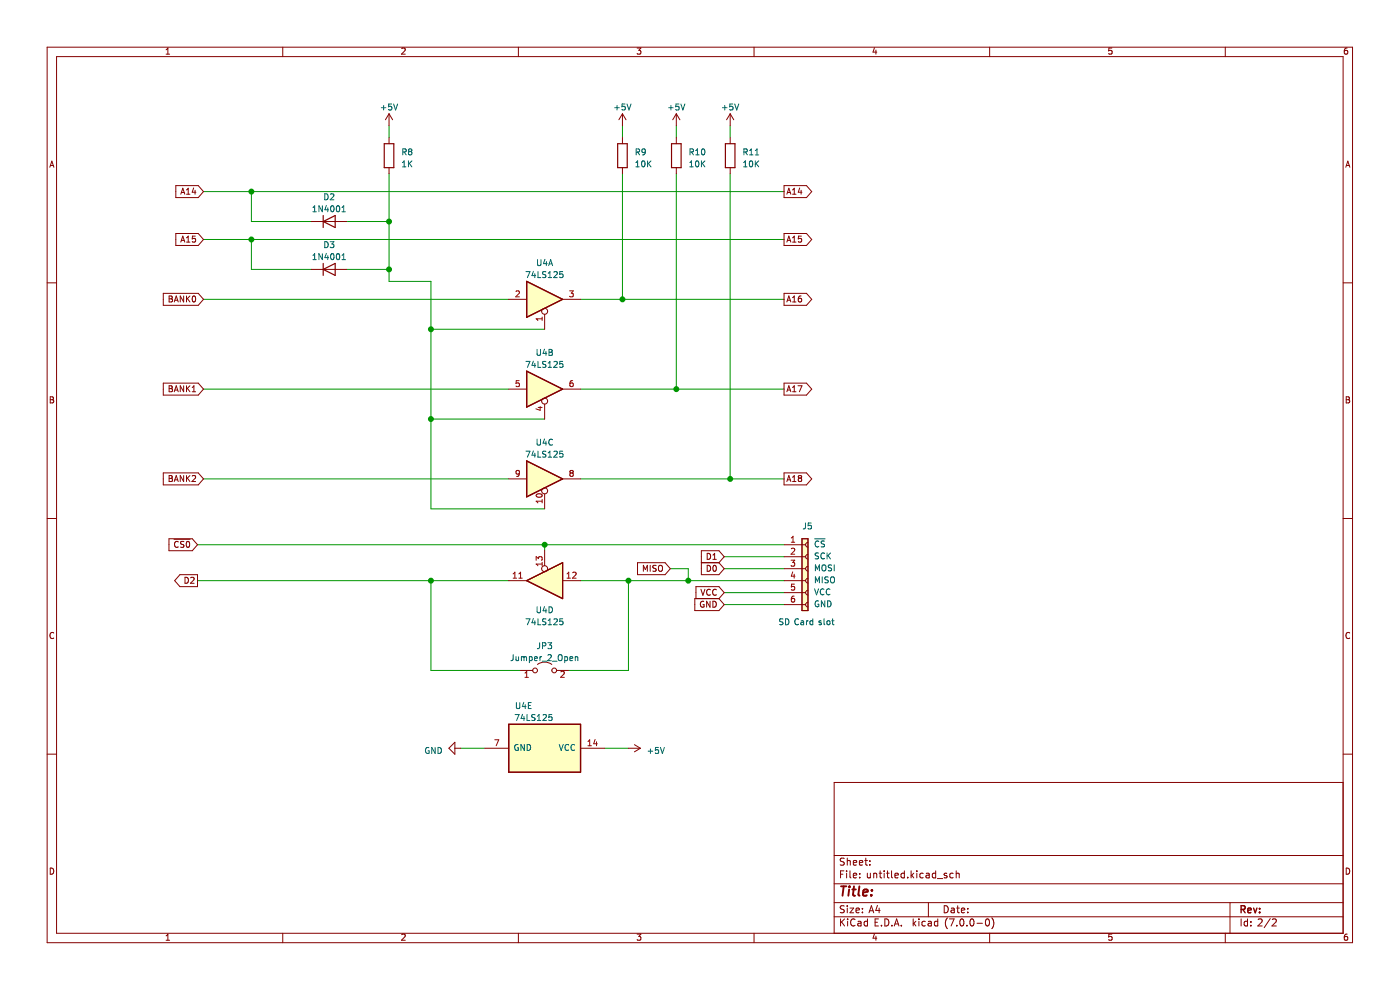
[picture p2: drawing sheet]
<svg xmlns="http://www.w3.org/2000/svg" width="297mm" height="210mm" viewBox="0 0 297 210" stroke-linecap="round" stroke-linejoin="round" font-family="sans-serif">
<path d="M0 0h296.9v210h-296.9z" fill-rule="evenodd" fill="#fff" stroke="#fff" stroke-width=".35"/>
<g fill="none" stroke="#840000" stroke-width=".21">
<path d="M10 10h276.9v190h-276.9zM12 12h272.9v186h-272.9zM35.2 11.5h.8M35.2 10.6l.4-.4v1.3M60 10v2M85.2 10.3l.5-.1 .3 .4-.8 .9h.8M110 10v2M135.2 10.2h.8l-.5 .5 .4 .1v.6l-.2 .1-.5-.1M160 10v2M185.5 10.1l-.3 1h.8M185.8 10.6v.9M209.9 10v2"/>
<path d="M235.9 10.2h-.6l-.1 .6 .6-.1 .1 .7-.2 .1-.5-.1M259.9 10v2M285.8 10.2h-.4l-.2 .3v.7l.2 .3 .5-.1-.1-.7h-.4l-.2 .2M10.6 35.5l.4-1.3 .4 1.3M10.7 35.1h.6M37.3 39.4h4.8l1.1 1.2-1.1 1.3h-4.8zM41.1 39.9l-.3 .9h.8M82.5 24.1l-.7 1.3M82.5 24.1v2.6M82.5 29.2v1.3M82.5 35.6v1.2M82.5 24.1l.8 1.3"/>
<path d="M132 24.1l-.7 1.3M132 24.1v2.6M132 29.2v1.3M132 35.6v1.2M132 24.1l.8 1.3M143.5 24.1l-.8 1.3M143.5 24.1v2.6M143.5 29.2v1.3M143.5 35.6v1.2M143.5 24.1l.7 1.3M154.9 24.1l-.8 1.3M154.9 24.1v2.6"/>
<path d="M154.9 29.2v1.3M154.9 35.6v1.2M154.9 24.1l.8 1.3M166.3 39.4h4.8l1.1 1.2-1.1 1.3h-4.8zM169.6 39.9l-.3 .9h.8M285.5 35.5l.4-1.3 .5 1.3M285.6 35.1h.6M10 60h2M37.3 49.5h4.8l1.1 1.3-1.1 1.3h-4.8zM38.4 41.2l.4-1.3 .4 1.3M38.4 51.4l.4-1.3 .4 1.3M38.5 40.8h.6"/>
<path d="M38.5 51h.6M39.6 41.2h.7M39.6 40.3l.3-.4v1.3M39.6 50.4l.3-.3v1.3M39.6 51.4h.7M41.4 40.4v.8M41.4 50.1h-.6v.6l.6-.1v.6l-.1 .2-.5-.2M66 57.1h7.6M66 47h7.6M166.3 49.5h4.8l1.1 1.3-1.1 1.3h-4.8zM166.9 51.4l.4-1.3 .5 1.3M166.9 41.2l.4-1.3 .5 1.3"/>
<path d="M167 40.8h.7M167 51h.7M168.1 41.2h.8M168.1 51.4h.8M168.1 40.3l.4-.4v1.3M168.1 50.4l.4-.3v1.3M169.9 40.4v.8M170 50.1h-.6l-.1 .6 .6-.1 .1 .6-.2 .2-.5-.2M284.9 60h2M34.6 62.2h7.5l1.1 1.3-1.1 1.3h-7.5zM35.9 62.8h.4l.2 .2-.2 .4 .2 .1 .1 .3-.2 .3h-.5zM35.9 63.4h.4"/>
<path d="M37 64.1l.4-1.3 .4 1.3M37.1 63.7h.6M39 62.8v1.3l-.8-1.3v1.3M39.6 62.8v1.3M39.7 63.3l.6 .8M40.3 62.8l-.7 .7M40.9 62.9l.2-.1a.68 .68 0 0 1 .4 .6 .68 .68 0 0 1-.4 .7l-.3-.5zM107.9 63.5h3.8M115.5 66.7v3.1M119.4 63.5h3.8M166.3 62.2h4.8l1.1 1.3-1.1 1.3h-4.8zM166.9 64.1l.4-1.3 .5 1.3"/>
<path d="M167 63.7h.7M168.1 64.1h.8M168.1 63.1l.4-.3v1.3M169.9 62.8h-.3l-.2 .3-.1 .7 .3 .3 .4-.2-.1-.6h-.3l-.3 .2M10.7 84.2h.4l.2 .2-.2 .4 .2 .1 .1 .3-.2 .3h-.5zM10.7 84.8h.4M34.6 81.3h7.5l1.1 1.2-1.1 1.3h-7.5zM35.9 81.8h.4l.2 .3-.2 .3 .2 .2 .1 .3-.2 .2h-.5zM35.9 82.4h.4M37 83.1l.4-1.3 .4 1.3M37.1 82.7h.6M39 81.8v1.3l-.8-1.3v1.3"/>
<path d="M39.6 81.8v1.3M39.7 82.4l.6 .7M40.3 81.8l-.7 .8M40.8 83.1h.7M40.8 82.2l.3-.4v1.3M107.9 82.5h3.8M115.5 85.7v3.2M119.4 82.5h3.8M166.3 81.3h4.8l1.1 1.2-1.1 1.3h-4.8zM166.9 83.1l.4-1.3 .5 1.3M167 82.7h.7M168.1 83.1h.8"/>
<path d="M168.1 82.2l.4-.4v1.3M169.3 81.8h.8l-.5 1.3M285.6 84.2h.4l.3 .2-.3 .4 .3 .1v.3l-.2 .3h-.5zM285.6 84.8h.4M10 110h2M34.6 100.3h7.5l1.1 1.3-1.1 1.3h-7.5zM35.8 114.3h5l1.1 1.3-1.1 1.2h-5zM35.9 100.9h.4l.2 .2-.2 .4 .2 .1 .1 .3-.2 .2h-.5zM35.9 101.5h.4M36.9 114.4h3.4M37 102.1l.4-1.2 .4 1.2M37.1 101.8h.6"/>
<path d="M37.8 115a.56 .56 0 0 0-.8 .5 .56 .56 0 0 0 .8 .5M39 100.9v1.2l-.8-1.2v1.2M39 114.9l-.6 .1v.3l.5 .3 .1 .3-.2 .2-.5-.1M39.6 100.9v1.2M39.6 115l.2-.2a.68 .68 0 0 1 .4 .7 .68 .68 0 0 1-.4 .6l-.3-.5zM39.7 101.4l.6 .7M40.3 100.9l-.7 .7M40.8 101l.5-.1 .2 .3-.8 .9h.8M107.9 101.6h3.8M115.5 104.8v3.1M115.5 116.8v3.2M119.4 101.6h3.8"/>
<path d="M135.2 119.4h5.9l1.1 1.2-1.1 1.3h-5.9zM137.9 119.9v1.3M139.2 120h-.7v.4l.6 .2 .1 .3-.2 .3-.5-.1M148.8 116.8h3.7l1.1 1.3-1.1 1.3 1.1 1.2-1.1 1.3h-3.7zM148.8 119.4h3.7M150 119.9a.64 .64 0 0 1 .8 .7 .64 .64 0 0 1-.8 .6zM150 117.4a.64 .64 0 0 1 .8 .6 .64 .64 0 0 1-.8 .6zM151.2 118.6h.8M151.2 117.7l.4-.3v1.2M166.3 100.3h4.8l1.1 1.3-1.1 1.3h-4.8zM166.3 118.1h4.6M166.3 115.6h4.6"/>
<path d="M166.9 102.1l.4-1.2 .5 1.2M167 101.8h.7M168.1 102.1h.8M168.1 101.2l.4-.3v1.2M169.6 101.4l-.3 .3 .1 .3 .2 .1h.2l.3-.2-.1-.4-.2-.1M169.6 101.4l-.3-.2 .3-.3h.2l.3 .2-.3 .3M169.6 101.4h.2M170.1 114.3h1.3v15.2h-1.3zM171.4 117.6a.51 .51 0 0 0-.5 .5 .51 .51 0 0 0 .5 .5M171.4 115a.51 .51 0 0 0-.5 .6 .51 .51 0 0 0 .5 .5M284.9 110h2M11.4 134.3a.58 .58 0 0 0-.8 .5 .58 .58 0 0 0 .8 .5"/>
<path d="M38.2 121.9h3.7v2.5h-3.7l-1.1-1.2zM39.2 122.5a.64 .64 0 0 1 .8 .6 .64 .64 0 0 1-.8 .6zM40.5 122.6l.4-.1 .3 .3-.8 .9h.8M107.9 123.2h3.8M119.4 123.2h3.8M136.5 121.2v-1.3l.4 .9 .4-.9v1.3M139.7 120.1l.3-.2a.43 .43 0 0 1 .5 .4v.5a.42 .42 0 0 1-.4 .4 .42 .42 0 0 1-.4-.4zM147.4 127h5.1l1.1 1.2-1.1 1.3h-5.1zM147.6 127v-2.6h4.9l1.1 1.3-1.1 1.3M148.7 125l.4 1.3 .4-1.3M149.3 127.6a.58 .58 0 0 0-.7 .6 .58 .58 0 0 0 .8 .5v-.4h-.3M150.6 127.5v1.3l-.7-1.3v1.3"/>
<path d="M150.7 125.1a.56 .56 0 0 0-.8 .5 .56 .56 0 0 0 .8 .5M151.2 127.5a.64 .64 0 0 1 .8 .7 .64 .64 0 0 1-.8 .6zM151.4 120l.1-.1a.68 .68 0 0 1 .5 .7 .68 .68 0 0 1-.5 .6l-.3-.5zM152 125.1a.56 .56 0 0 0-.8 .5 .56 .56 0 0 0 .8 .5M166.3 128.2h4.6M166.3 125.7h4.6M166.3 123.2h4.6M166.3 120.6h4.6M171.4 127.7a.51 .51 0 0 0-.5 .5 .51 .51 0 0 0 .5 .6M171.4 125.2a.51 .51 0 0 0-.5 .5 .51 .51 0 0 0 .5 .5M171.4 122.7a.51 .51 0 0 0-.5 .5 .51 .51 0 0 0 .5 .5M171.4 120.1a.51 .51 0 0 0-.5 .5 .51 .51 0 0 0 .5 .5"/>
<path d="M286.3 134.3a.58 .58 0 0 0-.8 .5 .58 .58 0 0 0 .8 .5M10 160h2M95.2 158.7l1.3-1.2v2.5zM96.5 158.7h1.3M102.8 158.7h5.1M110.5 142.2h2.5M114 140.9a2.54 2.54 0 0 1 3.1 0M118.1 142.2h2.5M123.2 158.7h5M133.3 158.7h2.6M134.6 158l1.3 .7M135.9 158.7l-1.3 .8"/>
<path d="M284.9 160h2M284.9 166h-107.9v32M10.7 184.1a.66 .66 0 0 1 .7 .7 .66 .66 0 0 1-.7 .6zM35.2 198.5l.4-.4v1.3M35.2 199.4h.8M60 198v2M85.2 198.3l.5-.2 .3 .4-.8 .9h.8M110 198v2M135.2 198.1h.8l-.5 .5 .4 .2v.5l-.2 .1-.5-.1M160 198v2M177 194.5h107.9M177 191.5h107.9"/>
<path d="M177 187.5h107.9M177 181.5h107.9M178.3 194.9v1.5M178.3 185.4h.5M178.5 195.6l.7 .8M179 184.7h-.7v1.5M179.1 192.2l-.6-.1-.2 .2v.4l.7 .3 .1 .3-.3 .3-.6-.1M179.1 182.1l-.6-.1-.2 .2v.4l.7 .3 .1 .3-.3 .3h-.6M179.2 194.9l-.9 .9M179.6 184.7v.2M179.6 185.2v1M179.7 182v1.5"/>
<path d="M179.7 192.1v.2M179.7 192.6v1M179.7 182.7l.3-.2 .3 .1 .1 .9M179.8 194.9v.2M179.8 195.4v1M180.3 192.6h.8l-.8 1h.8M180.3 184.7v1.3l.2 .2M181 185.7l.7-.1v-.3l-.5-.1-.2 .2 .1 .8h.6M181 183l.7-.1v-.3l-.5-.1-.2 .2 .1 .8h.6M181.4 195.1a.71 .71 0 0 0-1 .5 .71 .71 0 0 0 .7 .8l.3-.1M181.6 193.1l.7-.1-.1-.3-.4-.1-.2 .2 .1 .7h.5M182 195.5h.6l.1 .9"/>
<path d="M182.3 183l.7-.1v-.3l-.5-.1-.2 .2 .1 .8h.6M182.4 186.1v.1M182.4 185.3v.1M182.7 195.8h-.5l-.2 .3 .2 .3 .5-.1M183 192.7v.1M183 193.5v.1M183.5 182.5h.5M183.7 182v1.3l.3 .2M184 185.2l.1 1h.3l.2-.1M184 195.5l-.4-.1-.3 .3 .2 .6h.5M184 194.9v1.5M184.4 193.6l.5-1.5 .5 1.5"/>
<path d="M184.5 193.2h.7M184.5 183.4v.1M184.5 182.6v.1M184.6 185.2v1M185.4 185.4l.2-.2 .3 .1 .1 .9M185.4 185.2v1M185.5 198.1l-.3 .9h.8M185.6 195.6h.5M185.8 198.6v.8M186.1 192l-.3 1.1h.9M186.4 194.9h-.8v1.5h.8M186.5 185.2h.6"/>
<path d="M186.5 192.6v1M186.7 184.7v1.3l.4 .2M187 196.3v.1M187.6 184.7v.2M187.6 185.2v1M187.7 194.9a.76 .76 0 0 1 .9 .8 .76 .76 0 0 1-.9 .7zM188.1 185.2h.5M188.3 184.7v1.3l.3 .2M189.1 184.7v1.3l.3 .2M189.2 196.3v.1M189.7 196.4l.5-1.5 .5 1.5M189.9 185.7l.7-.1-.1-.3-.4-.1-.2 .2v.8h.6"/>
<path d="M189.9 196h.7M191.2 196.3v.1M191.9 185.3l-.5-.1-.3 .3 .2 .7h.6M191.9 184.7v1.5M192.6 186.1v.1M193.3 184.7v1.5M193.4 185.7l.5 .5M193.7 194.9v1.5M193.9 185.2l-.6 .6M193.9 195.8l.4 .6M194.3 195.4l-.6 .6M194.5 184.7v.2"/>
<path d="M194.5 185.2v1M194.9 194.9v.2M194.9 195.4v1M195.9 185.3l-.5-.1-.3 .3 .2 .7h.6M196.3 195.5l-.4-.1-.3 .3 .1 .6h.6M196.5 185.3h.6v.9M196.9 195.5h.6l.1 .9M197 191.5v3M197.1 185.6l-.5 .1-.2 .2 .2 .3h.5M197.6 195.8h-.5l-.2 .3 .2 .3 .5-.1M198.5 185.3l-.4-.1-.3 .3 .1 .7h.6M198.5 184.7v1.5"/>
<path d="M198.9 186.4h1.1M198.9 195.5l-.4-.1-.3 .3 .2 .6h.5M198.9 194.9v1.5M200.3 192.1a.76 .76 0 0 1 .9 .8 .76 .76 0 0 1-.9 .7zM200.9 185.3l-.4-.1-.2 .2 .1 .3 .5 .1v.4h-.6M201 194.7a1.72 1.72 0 0 0 0 2.3M201.4 194.9h1l-.6 1.5M201.8 192.7h.6l.1 .9M202.2 185.3l-.4-.1-.3 .3 .1 .7h.6M202.5 193h-.5l-.3 .3 .3 .3 .5-.1M202.9 185.4l.2-.2 .3 .1 .1 .9M202.9 184.7v1.5"/>
<path d="M203 192.6h.5M203 196.3v.1M203.2 192.1v1.3l.3 .2M203.8 195.1l.2-.2a.8 .8 0 0 1 .5 .8 .8 .8 0 0 1-.5 .7l-.4-.6zM204 193.1l.7-.1-.1-.3-.4-.1-.2 .2v.7h.6M205.1 196.3v.1M205.3 193.5v.1M205.3 192.7v.1M205.9 195.1l.2-.2a.8 .8 0 0 1 .5 .8 .8 .8 0 0 1-.5 .7l-.3-.6zM207.3 195.8h1.1M209.2 195.1l.2-.2a.8 .8 0 0 1 .5 .8 .8 .8 0 0 1-.5 .7l-.3-.6zM209.9 198v2"/>
<path d="M210.4 194.7a1.72 1.72 0 0 1 0 2.3M235.9 198.1h-.6l-.1 .7 .6-.1 .1 .6-.2 .1-.5-.1M259.9 198v2M260.9 191.5v6.5M263.3 194.9v1.5M264.7 195.5l-.5-.1-.3 .3 .2 .6h.6M264.7 194.9v1.5M265.4 196.3v.1M265.4 195.5v.1M266.9 195.1l.6-.2 .3 .4-1 1.1h1M269.5 194.8l-1.3 2M269.9 195.1l.6-.2 .3 .4-1 1.1h1"/>
<path d="M285.6 184.1a.66 .66 0 0 1 .7 .7 .66 .66 0 0 1-.7 .6zM285.8 198.1l-.4 .1-.2 .3v.7l.2 .2 .5-.1-.1-.6-.4-.1-.2 .3"/>
<circle cx="115.5" cy="66" r=".63"/>
<circle cx="115.5" cy="85.1" r=".63"/>
<circle cx="115.5" cy="104.1" r=".63"/>
<circle cx="115.5" cy="120.6" r=".63"/>
<circle cx="113.5" cy="142.2" r=".51"/>
<circle cx="117.6" cy="142.2" r=".51"/>
</g>
<path d="M263.3 192.9l.7-.1 .2-.2-.1-.3-.8-.2v1.5M263.7 192.9l.5 .7M264.7 193.1l.7-.1v-.3l-.5-.1-.2 .2 .1 .7h.6M265.9 192.6l.4 1 .3-1M267.2 193.5v.1M267.2 192.7v.1" fill="none" stroke="#840000" stroke-width=".3"/>
<path d="M178.4 188h1.2M179 188l-.3 2M180.1 188.7l-.1 1.3M180.2 188v.2M180.8 188.7h.8M181.2 188l-.2 1.7v.2l.4 .1M182.3 188l-.2 1.7 .3 .3M183.1 189.3l1-.2-.1-.3h-.7l-.2 .9 .2 .3 .6-.1M184.8 189.8v.2M185 188.8v.2" fill="none" stroke="#840000" stroke-width=".4"/>
<g fill="#ffffc2" stroke="#ffffc2" stroke-width=".35">
<path d="M111.7 59.7l7.7 3.8-7.7 3.8z"/>
<path d="M111.7 78.7l7.7 3.8-7.7 3.8z"/>
<path d="M111.7 97.8l7.7 3.8-7.7 3.8z"/>
<path d="M111.7 123.2l7.7-3.8v7.6z"/>
<path d="M170.1 114.3h1.3v15.2h-1.3z" fill-rule="evenodd"/>
<path d="M107.9 153.6h15.3v10.2h-15.3z" fill-rule="evenodd"/>
</g>
<g fill="none" stroke="#840000" stroke-width=".25">
<path d="M81.5 30.5h2v5.1h-2zM131 30.5h2.1v5.1h-2.1zM142.5 30.5h2v5.1h-2zM153.9 30.5h2v5.1h-2zM68.6 57.1l2.5-1.2v2.5zM68.6 45.7v2.6M68.6 55.9v2.5M68.6 47l2.5-1.3v2.6zM111.7 59.7l7.7 3.8-7.7 3.8zM111.7 78.7l7.7 3.8-7.7 3.8zM111.7 97.8l7.7 3.8-7.7 3.8zM111.7 123.2l7.7-3.8v7.6z"/>
<path d="M107.9 153.6h15.3v10.2h-15.3z"/>
</g>
<g fill="none" stroke="#009600" stroke-width=".21">
<path d="M82.5 26.7v2.5M82.5 36.8v22.9h8.9v48.2h24.1M132 26.7v2.5M132 36.8v26.7M143.5 26.7v2.5M143.5 36.8v45.7M154.9 26.7v2.5M154.9 36.8v64.8M43.2 50.8h123.1M43.2 40.6h123.1M53.3 40.6v6.4h12.7M53.3 50.8v6.3h12.7"/>
<path d="M73.6 47h8.9M73.6 57.1h8.9M43.2 63.5h64.7M91.4 69.8h24.1M123.2 63.5h43.1M43.2 82.5h64.7M91.4 88.9h24.1M123.2 82.5h43.1M41.9 115.6h124.4M43.2 101.6h64.7M115.5 115.6v1.2M123.2 101.6h43.1"/>
<path d="M153.6 118.1h12.7M41.9 123.2h66M91.4 123.2v19h19.1M123.2 123.2h43.1M133.3 123.2v19h-12.7M142.2 120.6h3.8v2.6M153.6 120.6h12.7M153.6 128.2h12.7M153.6 125.7h12.7M97.8 158.7h5M128.2 158.7h5.1"/>
</g>
<g fill="none" stroke="#006464" stroke-width=".21">
<path d="M80.9 22.8h1M81.4 22.4v.9M83.1 22.1h-.6l-.1 .6 .6-.1 .1 .6-.2 .1-.5-.1M83.5 22.1l.4 1.2 .4-1.2M85.4 35.4h.7M85.4 34.5l.3-.4v1.3M85.4 32.3l.6-.1 .1-.5-.7-.1v1.3M85.7 32.3l.5 .6M86.7 34.1v1.3M86.8 34.7l.6 .7M86.9 32.1l-.2-.2 .2-.3h.2l.3 .2-.3 .3M86.9 32.1l-.2 .3v.3l.2 .2h.2l.3-.3-.1-.3-.2-.2"/>
<path d="M86.9 32.1h.2M87.4 34.1l-.7 .8M130.4 22.8h1M130.9 22.4v.9M132.6 22.1h-.6l-.1 .6 .6-.1 .1 .6-.2 .1-.5-.1M133 22.1l.4 1.2 .5-1.2M134.9 34.5l.4-.4v1.3M134.9 35.4h.7M135 32.3l.6-.1v-.5l-.6-.1v1.3M135.3 32.3l.4 .6M136.2 34.2l.2-.1a.68 .68 0 0 1 .5 .7 .68 .68 0 0 1-.5 .6l-.3-.5zM136.9 32.1l-.2 .3-.4-.1-.1-.6 .5-.1 .2 .2-.1 .8-.1 .2-.4 .1"/>
<path d="M137.4 34.1v1.3M137.6 34.7l.5 .7M138.1 34.1l-.7 .8M141.8 22.8h1M142.3 22.4v.9M144 22.1h-.6v.6l.6-.1v.6l-.2 .1-.4-.1M144.4 22.1l.5 1.2 .4-1.2M146.3 35.4h.8M146.3 34.5l.4-.4v1.3M146.4 32.3l.6-.1 .1-.5-.7-.1v1.3M146.7 32.3l.4 .6M147.6 32.9h.7"/>
<path d="M147.6 31.9l.4-.3v1.3M147.7 34.2l.1-.1a.68 .68 0 0 1 .5 .7 .68 .68 0 0 1-.5 .6l-.3-.5zM148.8 34.1v1.3M148.9 31.7l.2-.1a.68 .68 0 0 1 .4 .6 .68 .68 0 0 1-.4 .7l-.3-.5zM149 34.7l.5 .7M149.5 34.1l-.7 .8M153.3 22.8h.9M153.8 22.4v.9M155.4 22.1h-.6v.6l.6-.1v.6l-.1 .1-.5-.1M155.9 22.1l.4 1.2 .4-1.2M157.8 35.4h.7M157.8 34.5l.3-.4v1.3"/>
<path d="M157.8 32.3l.6-.1 .1-.5-.7-.1v1.3M158.1 32.3l.4 .6M159 32.9h.8M159 31.9l.4-.3v1.3M159.1 34.2l.2-.1a.68 .68 0 0 1 .4 .7 .68 .68 0 0 1-.4 .6l-.3-.5zM160.2 34.1v1.3M160.2 32.9h.8M160.2 31.9l.4-.3v1.3M160.4 34.7l.6 .7M161 34.1l-.8 .8M66.4 55.1h.7M66.4 44l.4-.4v1.3"/>
<path d="M66.4 54.2l.4-.4v1.3M66.4 44.9h.7M68.4 43.6v1.3l-.7-1.3v1.3M68.4 53.8v1.3l-.7-1.3v1.3M68.9 41.1a.64 .64 0 0 1 .7 .6 .64 .64 0 0 1-.7 .7zM68.9 51.3a.64 .64 0 0 1 .7 .6 .64 .64 0 0 1-.7 .6zM69.2 53.7l-.3 1h.8M69.2 43.6l-.3 .9h.8M69.5 44.1v.8M69.5 54.2v.9M70 51.3h.8l-.4 .4 .4 .2v.5l-.2 .1-.6-.1M70.1 41.2l.5-.1 .2 .4-.8 .9h.8"/>
<path d="M70.3 53.9l.1-.1a.68 .68 0 0 1 .5 .6 .68 .68 0 0 1-.5 .7l-.3-.5zM70.3 43.8l.1-.2a.68 .68 0 0 1 .5 .7 .68 .68 0 0 1-.5 .6l-.3-.5zM71.5 53.9l.1-.1a.68 .68 0 0 1 .5 .6 .68 .68 0 0 1-.5 .7l-.3-.5zM71.5 43.8l.1-.2a.68 .68 0 0 1 .5 .7 .68 .68 0 0 1-.5 .6l-.3-.5zM72.6 55.1h.7M72.6 44l.3-.4v1.3M72.6 54.2l.3-.4v1.3M72.6 44.9h.7M111.6 57.6h.8l-.5 1.3M113.2 57.6l-.3 .9h.7M113.5 58v.9M114 55.1v1l.3 .2h.2l.3-.2v-1"/>
<path d="M114.1 57.6v1.3h.6M115.6 55l-.3 .9h.8M115.8 57.7h-.7v.4l.6 .2 .1 .3-.2 .3-.5-.1M115.9 55.5v.8M116.3 58.9h.7M116.3 58l.4-.4v1.3M116.4 56.3l.4-1.2 .4 1.2M116.5 56h.6M117.5 57.7l.5-.1 .2 .4-.8 .9h.8M119.4 57.6h-.6l-.1 .6h.6l.1 .6-.2 .1-.5-.1M111.6 76.7h.8l-.5 1.2M113.2 76.6l-.3 .9h.7"/>
<path d="M113.5 77.1v.8M113.9 74.1v1l.3 .3 .3-.1 .2-.2v-1M114.1 76.7v1.2h.6M115.5 74.1l-.3 .9h.8M115.8 74.5v.9M115.8 76.7l-.7 .1v.3l.6 .3 .1 .3-.2 .2h-.5M116.3 77l.4-.3v1.2M116.3 77.9h.7M116.5 74.1h.4l.2 .3-.2 .3 .2 .1 .1 .3-.2 .3h-.5zM116.5 74.7h.4M117.5 76.8l.5-.1 .2 .3-.8 .9h.8M119.4 76.7h-.6l-.1 .6 .6-.1 .1 .6-.2 .1-.5-.1"/>
<path d="M111.6 95.7h.8l-.5 1.3M113.2 95.6l-.3 1h.7M113.5 96.1v.9M113.9 93.2v1l.3 .2h.3l.2-.2v-1M114.1 95.7v1.3h.6M115.5 93.1l-.3 .9h.8M115.8 93.6v.8M115.8 95.8h-.7v.4l.6 .2 .1 .3-.2 .3-.5-.1M116.3 96.1l.4-.4v1.3M116.3 97h.7M117.2 93.3a.56 .56 0 0 0-.8 .5 .56 .56 0 0 0 .8 .5M117.5 95.8l.5-.1 .2 .4-.8 .9h.8"/>
<path d="M119.4 95.7h-.6l-.1 .6 .6-.1 .1 .7-.2 .1-.5-.1M170.9 110.9l-.1 1.1-.4 .2M172.1 110.9h-.6l-.1 .6h.6l.1 .6-.2 .1-.5-.1M172.8 114.3h2.2M173.6 117.3l-.6 .1v.4l.5 .2 .1 .3-.2 .3-.5-.1M173.7 114.9a.56 .56 0 0 0-.8 .5 .56 .56 0 0 0 .8 .5M174.9 117.4a.56 .56 0 0 0-.8 .5 .56 .56 0 0 0 .8 .5M174.9 114.8l-.7 .1v.3l.6 .3 .1 .3-.2 .2h-.5M175.5 117.3v1.3M175.6 117.8l.6 .8M176.2 117.3l-.7 .7M176.4 119.9h-.6v.4l.5 .3 .1 .3-.2 .2-.5-.1"/>
<path d="M177 119.8v1.3M108.9 138.9l-.1 1.1-.4 .1M109.5 139.3v.8l.5-.1M110 139.3v.8M110.6 139.4l.4-.1 .2 .2M110.6 139.3v.8M111.2 139.5l.1-.2 .3 .1 .1 .7M111.2 139.5v.6M111.6 131.3h.8l-.5 1.2M112.3 139.4l.4-.1 .2 .2-.1 .6h-.5M112.3 139.3v1.3M113.2 131.2l-.3 .9h.7"/>
<path d="M113.4 139.7l.6-.1-.1-.2-.3-.1-.2 .2 .1 .6h.4M113.5 131.7v.8M113.9 128.7v1l.3 .3 .3-.1 .2-.2v-1M114.1 131.3v1.2h.6M114.5 136.3l-.1 1.1-.4 .2M114.5 139.3v.8M114.9 139.3l-.4 .2M115.1 137l.6-.1 .1-.4-.7-.2v1.3M115.5 128.7l-.3 .9h.8M115.8 129.1v.9M115.8 131.3l-.7 .1v.3l.6 .3 .1 .3-.2 .2h-.5M116.2 136.3h.8l-.4 .5 .4 .1v.6l-.2 .1-.6-.1"/>
<path d="M116.2 139l.5-.1 .3 .3-.8 .9h.8M116.3 131.6l.4-.3v1.2M116.3 132.5h.7M116.5 128.7a.64 .64 0 0 1 .7 .7 .64 .64 0 0 1-.7 .6zM117.5 131.4l.5-.1 .2 .3-.8 .9h.8M118.5 139.1l.2-.2a.43 .43 0 0 1 .6 .4v.4a.42 .42 0 0 1-.5 .5 .42 .42 0 0 1-.4-.5zM119.4 131.3h-.6l-.1 .6 .6-.1 .1 .6-.2 .1-.5-.1M119.8 139.4l.4-.1 .2 .2-.1 .6h-.5M119.8 139.3v1.3M120.9 139.7l.6-.1-.1-.2-.3-.1-.2 .2 .1 .6h.4M122 139.4h.5l.1 .7M122 139.3v.8"/>
<path d="M166.1 131.3l-.7 .1v.3l.6 .3 .1 .3-.2 .2h-.5M166.6 131.3a.64 .64 0 0 1 .8 .6 .64 .64 0 0 1-.8 .6zM169.4 131.4a.56 .56 0 0 0-.8 .5 .56 .56 0 0 0 .8 .5M169.9 131.7h.5l.1 .8M170.5 132l-.6 .2 .2 .3h.4M171.1 131.7v.8M171.5 131.7l-.4 .2M172.4 131.7h-.3l-.3 .2 .1 .6h.5M172.4 131.3v1.2M172.8 124.9l.4 1.3 .4-1.3M173 121.1v-1.3l.4 .9 .4-.9v1.3M173 123.6v-1.2l.4 .9 .4-.9v1.2"/>
<path d="M173.6 127.5a.58 .58 0 0 0-.7 .6 .58 .58 0 0 0 .8 .5v-.4h-.2M174.2 131.7h-.3l-.2 .2 .1 .1 .4 .2v.3h-.5M174.4 120l.3-.2a.43 .43 0 0 1 .5 .5v.4a.42 .42 0 0 1-.4 .4 .42 .42 0 0 1-.4-.4zM174.4 122.4v1.2M174.8 125a.56 .56 0 0 0-.8 .5 .56 .56 0 0 0 .8 .6M174.8 131.3v1l.2 .2M175 127.4v1.3l-.8-1.3v1.3M175.5 131.8l.2-.1 .3 .1v.7l-.5-.1zM175.6 127.4a.64 .64 0 0 1 .7 .7 .64 .64 0 0 1-.7 .6zM175.7 122.4l-.7 .1v.4l.6 .2 .1 .3-.2 .2h-.5M176.1 125a.56 .56 0 0 0-.8 .5 .56 .56 0 0 0 .8 .6M176.2 122.5l.3-.1a.43 .43 0 0 1 .5 .4v.4a.42 .42 0 0 1-.4 .5 .42 .42 0 0 1-.4-.5z"/>
<path d="M176.4 131.7h.5M176.6 131.3v1l.3 .2M91 158.6a.58 .58 0 0 0-.8 .6 .58 .58 0 0 0 .8 .5v-.4h-.2M92.3 158.6v1.2l-.7-1.2v1.2M92.9 158.6a.64 .64 0 0 1 .8 .6 .64 .64 0 0 1-.8 .6zM109.3 151.6h.8l-.5 1.2M109.5 149v1.1l.3 .2 .4-.1 .1-.1v-1.1M109.9 158a.58 .58 0 0 0-.7 .6 .58 .58 0 0 0 .8 .5v-.5h-.3M110.8 151.5l-.3 .9h.8M111.1 149l-.3 .9h.8M111.1 152v.8M111.2 157.9v1.3l-.7-1.3v1.3"/>
<path d="M111.4 149.5v.8M111.8 151.6v1.2h.6M111.8 157.9a.64 .64 0 0 1 .8 .7 .64 .64 0 0 1-.8 .6zM112.1 149.6h.4M112.7 149h-.6v1.3h.6M113.5 151.6l-.7 .1v.4l.6 .2 .1 .3-.2 .2h-.5M114 152.8h.7M114 151.9l.4-.3v1.2M115 140.3h1M115.2 151.7l.5-.1 .2 .3-.8 .9h.8M117.1 151.6h-.6l-.1 .6 .6-.1 .1 .6-.2 .1-.5-.1M117.2 140.3h1"/>
<path d="M118.6 157.9l.5 1.3 .4-1.3M120.6 158a.56 .56 0 0 0-.8 .6 .56 .56 0 0 0 .8 .5M121.9 158a.56 .56 0 0 0-.8 .6 .56 .56 0 0 0 .8 .5M137.5 159.3h1M138 158.9v.9M139.7 158.6h-.6l-.1 .6 .6-.1 .1 .6-.2 .1-.5-.1M140.1 158.6l.4 1.2 .4-1.2"/>
</g>
<g fill="none" stroke="#a90000" stroke-width=".21">
<path d="M109.5 61.8l.4-.1 .3 .4-.8 .9h.8M115 67.3v.7M115 67.6h-1.3l.4 .4M120.8 61.7h.8l-.4 .5 .4 .1v.5l-.2 .2-.6-.2M110.1 80.7h-.6v.6h.6v.6l-.2 .1-.4-.1M114.2 86.4h.8M114.6 86.2v.8l-.9-.3M121.5 80.7l-.4 .1-.1 .2-.1 .8 .2 .2 .5-.1-.1-.6-.4-.1-.2 .3M110.2 100.3l-.3 .3-.3-.1-.1-.6 .4-.1 .3 .2-.1 .8-.2 .2-.3 .1M113.7 118.9v-.8l.5 .4 .1-.4h.6l.1 .2-.1 .6M113.9 104.9a.61 .61 0 0 1 .7-.2 .61 .61 0 0 1 .4 .6 .75 .75 0 0 1-1.3-.3zM115 106v.7"/>
<path d="M115 119.3v.7M115 106.3h-1.3l.4 .4M115 119.6h-1.3l.4 .4M121.1 100.3l-.2-.2 .2-.3h.3l.2 .2-.2 .3M121.1 100.3l-.2 .3 .1 .3 .1 .2h.3l.2-.3v-.2l-.2-.3M121.1 100.3h.3M167.8 118.8h.8l-.4 .5 .3 .1v.6l-.1 .1-.6-.1M167.9 115h.7M167.9 114.1l.3-.3v1.2M167.9 116.4l.5-.1 .2 .4-.8 .9h.8M108.9 122.6h.7M108.9 121.7l.3-.3v1.2"/>
<path d="M110.1 122.6h.7M110.1 121.7l.3-.3v1.2M120.3 122.6h.7M120.3 121.7l.4-.3v1.2M121.5 121.5l.5-.1 .2 .3-.8 .9h.8M168.2 121.3l-.3 .9h.8M168.5 126.4l-.4 .1-.2 .3v.7l.2 .2 .4-.1v-.6l-.4-.1-.2 .3M168.5 121.8v.8M168.5 123.9h-.6v.6h.6v.6l-.1 .1-.5-.1M105 156.9h.8l-.5 1.3M111.4 143.7h.7M111.4 142.8l.3-.4v1.3"/>
<path d="M119 142.5l.5-.1 .2 .4-.8 .9h.8M124.7 157.3l.4-.4v1.3M124.7 158.2h.8M126.2 156.9l-.3 .9h.8M126.5 157.3v.9"/>
</g>
<g fill="#009600" stroke="#009600" stroke-width=".35">
<circle cx="53.3" cy="50.8" r=".46"/>
<circle cx="82.5" cy="47" r=".46"/>
<circle cx="82.5" cy="57.1" r=".46"/>
<circle cx="53.3" cy="40.6" r=".46"/>
<circle cx="91.4" cy="88.9" r=".46"/>
<circle cx="132" cy="63.5" r=".46"/>
<circle cx="91.4" cy="69.8" r=".46"/>
<circle cx="154.9" cy="101.6" r=".46"/>
<circle cx="143.5" cy="82.5" r=".46"/>
<circle cx="146" cy="123.2" r=".46"/>
<circle cx="115.5" cy="115.6" r=".46"/>
<circle cx="133.3" cy="123.2" r=".46"/>
<circle cx="91.4" cy="123.2" r=".46"/>
</g>
</svg>
